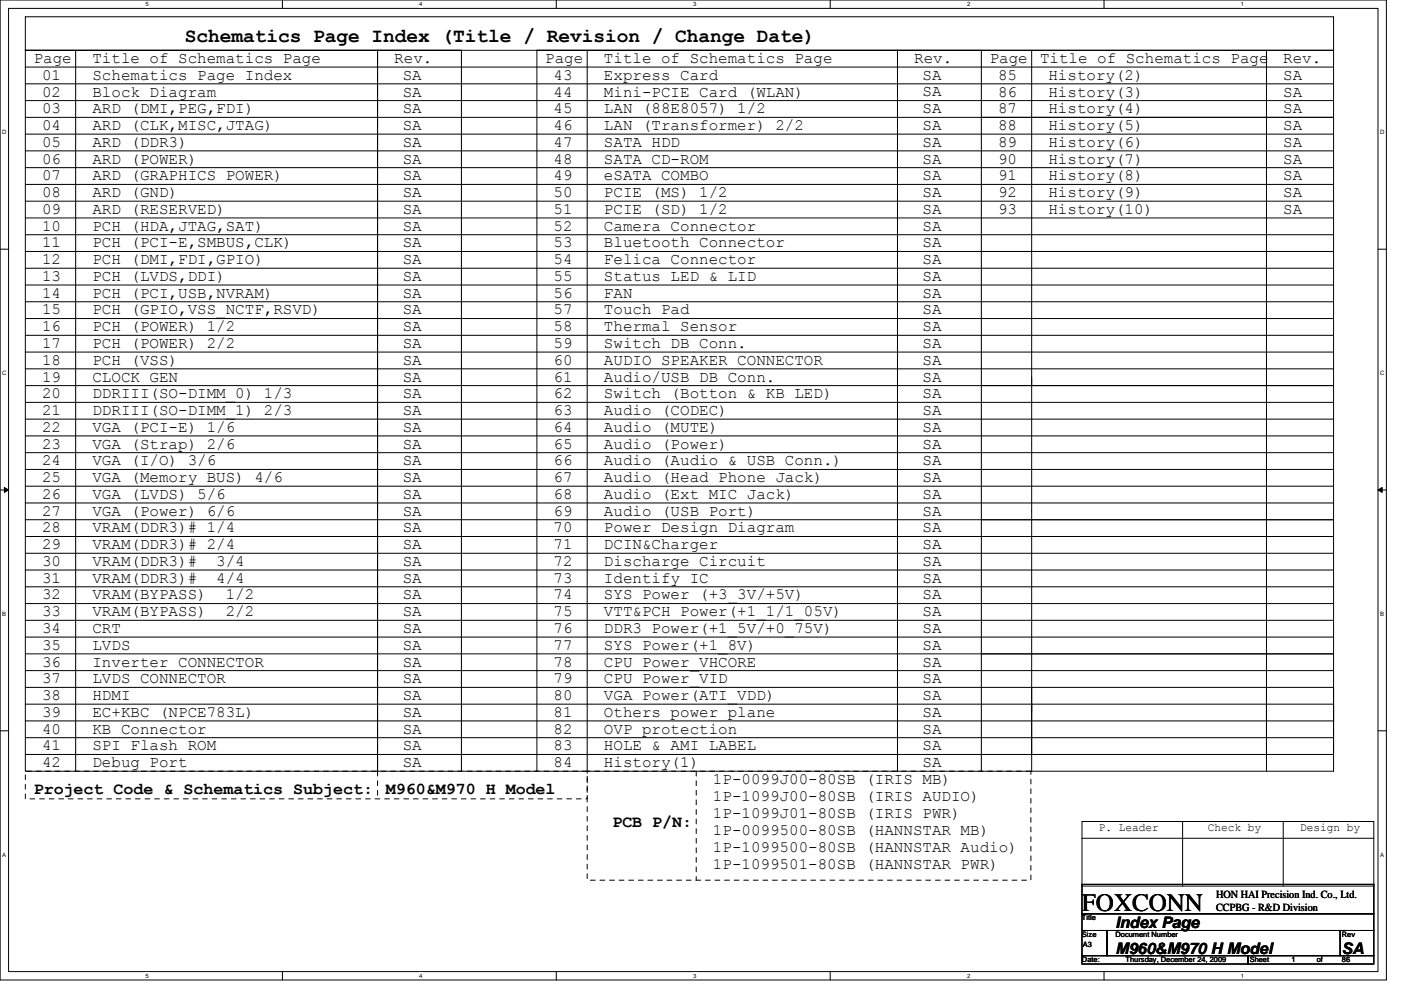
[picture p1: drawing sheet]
<svg xmlns="http://www.w3.org/2000/svg" width="297mm" height="210mm" viewBox="0 0 297 210" stroke-linecap="round" stroke-linejoin="round" font-family="sans-serif">
<defs><g id="words">
<text font-size="5.3" x="229.4" y="193.2">FOXCONN</text>
<text font-size="4.3" x="39.2" y="8.9">Schematics Page Index (Title / Revision / Change Date)</text>
<g font-size="3.5">
<text x="7.2" y="168.3">Project Code &amp; Schematics Subject:</text>
<text x="81.8" y="168.3">M960&amp;M970 H Model</text>
<text x="129.8" y="175.5">PCB P/N:</text>
</g>
<g font-size="3.4">
<text x="7.2" y="13.4">Page</text>
<text x="8.9" y="16.9">01</text>
<text x="19.6" y="13.4">Title of Schematics Page</text>
<text x="19.6" y="16.9">Schematics Page Index</text>
<text x="83.6" y="13.4">Rev.</text>
<text x="85.4" y="16.9">SA</text>
<text x="115.6" y="13.4">Page</text>
<text x="117.4" y="16.9">43</text>
<text x="128.1" y="13.4">Title of Schematics Page</text>
<text x="128.1" y="16.9">Express Card</text>
<text x="193.8" y="13.4">Rev.</text>
<text x="195.6" y="16.9">SA</text>
<text x="209.8" y="13.4">Page</text>
<text x="211.6" y="16.9">85</text>
<text x="220.5" y="13.4">Title of Schematics Page</text>
<text x="222.3" y="16.9">History(2)</text>
<text x="272.1" y="13.4">Rev.</text>
<text x="272.1" y="16.9">SA</text>
<text x="8.9" y="20.5">02</text>
<text x="19.6" y="20.5">Block Diagram</text>
<text x="85.4" y="20.5">SA</text>
<text x="117.4" y="20.5">44</text>
<text x="128.1" y="20.5">Mini-PCIE Card (WLAN)</text>
<text x="195.6" y="20.5">SA</text>
<text x="211.6" y="20.5">86</text>
<text x="222.3" y="20.5">History(3)</text>
<text x="272.1" y="20.5">SA</text>
<text x="8.9" y="27.6">04</text>
<text x="8.9" y="24">03</text>
<text x="19.6" y="24">ARD (DMI,PEG,FDI)</text>
<text x="19.6" y="27.6">ARD (CLK,MISC,JTAG)</text>
<text x="85.4" y="24">SA</text>
<text x="85.4" y="27.6">SA</text>
<text x="117.4" y="24">45</text>
<text x="117.4" y="27.6">46</text>
<text x="128.1" y="24">LAN (88E8057) 1/2</text>
<text x="128.1" y="27.6">LAN (Transformer) 2/2</text>
<text x="195.6" y="24">SA</text>
<text x="195.6" y="27.6">SA</text>
<text x="211.6" y="24">87</text>
<text x="211.6" y="27.6">88</text>
<text x="222.3" y="24">History(4)</text>
<text x="222.3" y="27.6">History(5)</text>
<text x="272.1" y="24">SA</text>
<text x="272.1" y="27.6">SA</text>
<text x="8.9" y="34.7">06</text>
<text x="8.9" y="31.1">05</text>
<text x="19.6" y="34.7">ARD (POWER)</text>
<text x="19.6" y="31.1">ARD (DDR3)</text>
<text x="85.4" y="31.1">SA</text>
<text x="85.4" y="34.7">SA</text>
<text x="117.4" y="34.7">48</text>
<text x="117.4" y="31.1">47</text>
<text x="128.1" y="34.7">SATA CD-ROM</text>
<text x="128.1" y="31.1">SATA HDD</text>
<text x="195.6" y="31.1">SA</text>
<text x="195.6" y="34.7">SA</text>
<text x="211.6" y="31.1">89</text>
<text x="211.6" y="34.7">90</text>
<text x="222.3" y="31.1">History(6)</text>
<text x="222.3" y="34.7">History(7)</text>
<text x="272.1" y="31.1">SA</text>
<text x="272.1" y="34.7">SA</text>
<text x="8.9" y="41.8">08</text>
<text x="8.9" y="38.2">07</text>
<text x="19.6" y="38.2">ARD (GRAPHICS POWER)</text>
<text x="19.6" y="41.8">ARD (GND)</text>
<text x="85.4" y="38.2">SA</text>
<text x="85.4" y="41.8">SA</text>
<text x="117.4" y="41.8">50</text>
<text x="117.4" y="38.2">49</text>
<text x="128.1" y="41.8">PCIE (MS) 1/2</text>
<text x="128.1" y="38.2">eSATA COMBO</text>
<text x="195.6" y="38.2">SA</text>
<text x="195.6" y="41.8">SA</text>
<text x="211.6" y="38.2">91</text>
<text x="211.6" y="41.8">92</text>
<text x="222.3" y="38.2">History(8)</text>
<text x="222.3" y="41.8">History(9)</text>
<text x="272.1" y="38.2">SA</text>
<text x="272.1" y="41.8">SA</text>
<text x="8.9" y="45.4">09</text>
<text x="19.6" y="45.4">ARD (RESERVED)</text>
<text x="85.4" y="45.4">SA</text>
<text x="117.4" y="45.4">51</text>
<text x="128.1" y="45.4">PCIE (SD) 1/2</text>
<text x="195.6" y="45.4">SA</text>
<text x="211.6" y="45.4">93</text>
<text x="222.3" y="45.4">History(10)</text>
<text x="272.1" y="45.4">SA</text>
<text x="8.9" y="52.5">11</text>
<text x="8.9" y="48.9">10</text>
<text x="19.6" y="48.9">PCH (HDA,JTAG,SAT)</text>
<text x="19.6" y="52.5">PCH (PCI-E,SMBUS,CLK)</text>
<text x="85.4" y="48.9">SA</text>
<text x="85.4" y="52.5">SA</text>
<text x="117.4" y="52.5">53</text>
<text x="117.4" y="48.9">52</text>
<text x="128.1" y="52.5">Bluetooth Connector</text>
<text x="128.1" y="48.9">Camera Connector</text>
<text x="195.6" y="48.9">SA</text>
<text x="195.6" y="52.5">SA</text>
<text x="8.9" y="56">12</text>
<text x="8.9" y="59.6">13</text>
<text x="19.6" y="56">PCH (DMI,FDI,GPIO)</text>
<text x="19.6" y="59.6">PCH (LVDS,DDI)</text>
<text x="85.4" y="56">SA</text>
<text x="85.4" y="59.6">SA</text>
<text x="117.4" y="56">54</text>
<text x="117.4" y="59.6">55</text>
<text x="128.1" y="59.6">Status LED &amp; LID</text>
<text x="128.1" y="56">Felica Connector</text>
<text x="195.6" y="56">SA</text>
<text x="195.6" y="59.6">SA</text>
<text x="8.9" y="63.1">14</text>
<text x="19.6" y="63.1">PCH (PCI,USB,NVRAM)</text>
<text x="85.4" y="63.1">SA</text>
<text x="117.4" y="63.1">56</text>
<text x="128.1" y="63.1">FAN</text>
<text x="195.6" y="63.1">SA</text>
<text x="8.9" y="70.3">16</text>
<text x="8.9" y="66.7">15</text>
<text x="19.6" y="66.7">PCH (GPIO,VSS_NCTF,RSVD)</text>
<text x="19.6" y="70.3">PCH (POWER) 1/2</text>
<text x="85.4" y="66.7">SA</text>
<text x="85.4" y="70.3">SA</text>
<text x="117.4" y="66.7">57</text>
<text x="117.4" y="70.3">58</text>
<text x="128.1" y="66.7">Touch Pad</text>
<text x="128.1" y="70.3">Thermal Sensor</text>
<text x="195.6" y="66.7">SA</text>
<text x="195.6" y="70.3">SA</text>
<text x="8.9" y="73.8">17</text>
<text x="8.9" y="77.4">18</text>
<text x="19.6" y="73.8">PCH (POWER) 2/2</text>
<text x="19.6" y="77.4">PCH (VSS)</text>
<text x="85.4" y="73.8">SA</text>
<text x="85.4" y="77.4">SA</text>
<text x="117.4" y="73.8">59</text>
<text x="117.4" y="77.4">60</text>
<text x="128.1" y="77.4">AUDIO SPEAKER CONNECTOR</text>
<text x="128.1" y="73.8">Switch DB Conn.</text>
<text x="195.6" y="73.8">SA</text>
<text x="195.6" y="77.4">SA</text>
<text x="8.9" y="80.9">19</text>
<text x="19.6" y="80.9">CLOCK GEN</text>
<text x="85.4" y="80.9">SA</text>
<text x="117.4" y="80.9">61</text>
<text x="128.1" y="80.9">Audio/USB DB Conn.</text>
<text x="195.6" y="80.9">SA</text>
<text x="8.9" y="88">21</text>
<text x="8.9" y="84.5">20</text>
<text x="19.6" y="84.5">DDRIII(SO-DIMM_0) 1/3</text>
<text x="19.6" y="88">DDRIII(SO-DIMM_1) 2/3</text>
<text x="85.4" y="84.5">SA</text>
<text x="85.4" y="88">SA</text>
<text x="117.4" y="84.5">62</text>
<text x="117.4" y="88">63</text>
<text x="128.1" y="84.5">Switch (Botton &amp; KB LED)</text>
<text x="128.1" y="88">Audio (CODEC)</text>
<text x="195.6" y="84.5">SA</text>
<text x="195.6" y="88">SA</text>
<text x="8.9" y="95.1">23</text>
<text x="8.9" y="91.6">22</text>
<text x="19.6" y="91.6">VGA (PCI-E) 1/6</text>
<text x="19.6" y="95.1">VGA (Strap) 2/6</text>
<text x="85.4" y="91.6">SA</text>
<text x="85.4" y="95.1">SA</text>
<text x="117.4" y="91.6">64</text>
<text x="117.4" y="95.1">65</text>
<text x="128.1" y="91.6">Audio (MUTE)</text>
<text x="128.1" y="95.1">Audio (Power)</text>
<text x="195.6" y="91.6">SA</text>
<text x="195.6" y="95.1">SA</text>
<text x="8.9" y="98.7">24</text>
<text x="19.6" y="98.7">VGA (I/O) 3/6</text>
<text x="85.4" y="98.7">SA</text>
<text x="117.4" y="98.7">66</text>
<text x="128.1" y="98.7">Audio (Audio &amp; USB Conn.)</text>
<text x="195.6" y="98.7">SA</text>
<text x="8.9" y="105.8">26</text>
<text x="8.9" y="102.3">25</text>
<text x="19.6" y="102.3">VGA (Memory BUS) 4/6</text>
<text x="19.6" y="105.8">VGA (LVDS) 5/6</text>
<text x="85.4" y="102.3">SA</text>
<text x="85.4" y="105.8">SA</text>
<text x="117.4" y="105.8">68</text>
<text x="117.4" y="102.3">67</text>
<text x="128.1" y="102.3">Audio (Head Phone Jack)</text>
<text x="128.1" y="105.8">Audio (Ext MIC Jack)</text>
<text x="195.6" y="102.3">SA</text>
<text x="195.6" y="105.8">SA</text>
<text x="8.9" y="109.4">27</text>
<text x="8.9" y="112.9">28</text>
<text x="19.6" y="109.4">VGA (Power) 6/6</text>
<text x="19.6" y="112.9">VRAM(DDR3)# 1/4</text>
<text x="85.4" y="109.4">SA</text>
<text x="85.4" y="112.9">SA</text>
<text x="117.4" y="112.9">70</text>
<text x="117.4" y="109.4">69</text>
<text x="128.1" y="109.4">Audio (USB Port)</text>
<text x="128.1" y="112.9">Power Design Diagram</text>
<text x="195.6" y="109.4">SA</text>
<text x="195.6" y="112.9">SA</text>
<text x="8.9" y="116.5">29</text>
<text x="19.6" y="116.5">VRAM(DDR3)# 2/4</text>
<text x="85.4" y="116.5">SA</text>
<text x="117.4" y="116.5">71</text>
<text x="128.1" y="116.5">DCIN&amp;Charger</text>
<text x="195.6" y="116.5">SA</text>
<text x="8.9" y="120">30</text>
<text x="8.9" y="123.6">31</text>
<text x="19.6" y="123.6">VRAM(DDR3)#</text>
<text x="19.6" y="120">VRAM(DDR3)#</text>
<text x="45.8" y="123.6">4/4</text>
<text x="45.8" y="120">3/4</text>
<text x="85.4" y="120">SA</text>
<text x="85.4" y="123.6">SA</text>
<text x="117.4" y="120">72</text>
<text x="117.4" y="123.6">73</text>
<text x="128.1" y="123.6">Identify IC</text>
<text x="128.1" y="120">Discharge Circuit</text>
<text x="195.6" y="120">SA</text>
<text x="195.6" y="123.6">SA</text>
<text x="8.9" y="127.1">32</text>
<text x="8.9" y="130.7">33</text>
<text x="19.6" y="127.1">VRAM(BYPASS)</text>
<text x="19.6" y="130.7">VRAM(BYPASS)</text>
<text x="47.9" y="127.1">1/2</text>
<text x="47.9" y="130.7">2/2</text>
<text x="85.4" y="127.1">SA</text>
<text x="85.4" y="130.7">SA</text>
<text x="117.4" y="127.1">74</text>
<text x="117.4" y="130.7">75</text>
<text x="128.1" y="127.1">SYS Power (+3_3V/+5V)</text>
<text x="128.1" y="130.7">VTT&amp;PCH Power(+1_1/1_05V)</text>
<text x="195.6" y="127.1">SA</text>
<text x="195.6" y="130.7">SA</text>
<text x="8.9" y="134.3">34</text>
<text x="8.9" y="137.8">35</text>
<text x="19.6" y="134.3">CRT</text>
<text x="19.6" y="137.8">LVDS</text>
<text x="85.4" y="134.3">SA</text>
<text x="85.4" y="137.8">SA</text>
<text x="117.4" y="134.3">76</text>
<text x="117.4" y="137.8">77</text>
<text x="128.1" y="137.8">SYS Power(+1_8V)</text>
<text x="128.1" y="134.3">DDR3 Power(+1_5V/+0_75V)</text>
<text x="195.6" y="134.3">SA</text>
<text x="195.6" y="137.8">SA</text>
<text x="8.9" y="141.4">36</text>
<text x="19.6" y="141.4">Inverter CONNECTOR</text>
<text x="85.4" y="141.4">SA</text>
<text x="117.4" y="141.4">78</text>
<text x="128.1" y="141.4">CPU Power_VHCORE</text>
<text x="195.6" y="141.4">SA</text>
<text x="8.9" y="148.5">38</text>
<text x="8.9" y="144.9">37</text>
<text x="19.6" y="144.9">LVDS CONNECTOR</text>
<text x="19.6" y="148.5">HDMI</text>
<text x="85.4" y="144.9">SA</text>
<text x="85.4" y="148.5">SA</text>
<text x="117.4" y="144.9">79</text>
<text x="117.4" y="148.5">80</text>
<text x="128.1" y="144.9">CPU Power_VID</text>
<text x="128.1" y="148.5">VGA Power(ATI_VDD)</text>
<text x="195.6" y="144.9">SA</text>
<text x="195.6" y="148.5">SA</text>
<text x="8.9" y="155.6">40</text>
<text x="8.9" y="152">39</text>
<text x="19.6" y="152">EC+KBC (NPCE783L)</text>
<text x="19.6" y="155.6">KB Connector</text>
<text x="85.4" y="152">SA</text>
<text x="85.4" y="155.6">SA</text>
<text x="117.4" y="152">81</text>
<text x="117.4" y="155.6">82</text>
<text x="128.1" y="152">Others power plane</text>
<text x="128.1" y="155.6">OVP protection</text>
<text x="195.6" y="152">SA</text>
<text x="195.6" y="155.6">SA</text>
<text x="8.9" y="159.2">41</text>
<text x="19.6" y="159.2">SPI Flash ROM</text>
<text x="85.4" y="159.2">SA</text>
<text x="117.4" y="159.2">83</text>
<text x="128.1" y="159.2">HOLE &amp; AMI LABEL</text>
<text x="195.6" y="159.2">SA</text>
<text x="8.9" y="162.7">42</text>
<text x="19.6" y="162.7">Debug Port</text>
<text x="85.4" y="162.7">SA</text>
<text x="117.4" y="162.7">84</text>
<text x="128.1" y="162.7">History(1)</text>
<text x="151.2" y="166.3">1P-0099J00-80SB (IRIS MB)</text>
<text x="195.6" y="162.7">SA</text>
<text x="151.2" y="169.9">1P-1099J00-80SB (IRIS AUDIO)</text>
<text x="151.2" y="173.5">1P-1099J01-80SB (IRIS PWR)</text>
<text x="151.2" y="177.1">1P-0099500-80SB (HANNSTAR MB)</text>
<text x="151.2" y="180.7">1P-1099500-80SB (HANNSTAR Audio)</text>
<text x="151.2" y="184.4">1P-1099501-80SB (HANNSTAR PWR)</text>
<text x="236.5" y="196.9">Index Page</text>
<text x="236.5" y="202.2">M960&amp;M970 H Model</text>
<text x="284.5" y="202.2">SA</text>
</g>
<g font-size="2.5">
<text x="233" y="176.2">P. Leader</text>
<text x="256.1" y="176.2">Check by</text>
<text x="275.6" y="176.2">Design by</text>
</g>
<g font-size="2.3">
<text x="257.8" y="190.5">HON HAI Precision Ind. Co., Ltd.</text>
<text x="257.8" y="193.2">CCPBG - R&amp;D Division</text>
</g>
<g font-size="1.6">
<text x="229.4" y="195.2">Title</text>
<text x="229.4" y="198.8">Size</text>
<text x="229.6" y="200.9">A3</text>
<text x="236.5" y="198.8">Document Number</text>
<text x="284.5" y="198.8">Rev</text>
<text x="229.4" y="204.1">Date:</text>
<text x="238.7" y="204.1">Thursday, December 24, 2009</text>
<text x="265" y="204.1">Sheet</text>
<text x="273.9" y="204.1">1</text>
<text x="279.2" y="204.1">of</text>
<text x="284.5" y="204.1">86</text>
</g>
<g font-size="1.3">
<text x="30.8" y="1.3">5</text>
<text x="88.9" y="1.3">4</text>
<text x="147" y="1.3">3</text>
<text x="205" y="1.3">2</text>
<text x="263.1" y="1.3">1</text>
<text x=".5" y="28.4">D</text>
<text x="292.6" y="28.4">D</text>
<text x=".5" y="79.5">C</text>
<text x="292.6" y="79.5">C</text>
<text x=".5" y="130.6">B</text>
<text x="292.6" y="130.6">B</text>
<text x=".5" y="181.7">A</text>
<text x="292.6" y="181.7">A</text>
<text x="30.8" y="207.4">5</text>
<text x="88.9" y="207.4">4</text>
<text x="147" y="207.4">3</text>
<text x="205" y="207.4">2</text>
<text x="263.1" y="207.4">1</text>
</g>
</g></defs>
<path d="M0 0h293.9v207.9h-293.9zM1.8 1.8h290.4v204.3h-290.4z" fill="none" stroke="#000" stroke-width=".21"/>
<g fill="#fff">
<path d="M30.8 .2h.7v1.4h-.7z"/>
<path d="M30.8 206.3h.7v1.4h-.7z"/>
</g>
<path d="M59.9 0v1.8M59.9 206.1v1.8" fill="none" stroke="#000" stroke-width=".21"/>
<g fill="#fff">
<path d="M88.9 .2h.7v1.4h-.7z"/>
<path d="M88.9 206.3h.7v1.4h-.7z"/>
</g>
<path d="M117.9 0v1.8M117.9 206.1v1.8" fill="none" stroke="#000" stroke-width=".21"/>
<g fill="#fff">
<path d="M147 .2h.7v1.4h-.7z"/>
<path d="M147 206.3h.7v1.4h-.7z"/>
</g>
<path d="M176 0v1.8M176 206.1v1.8" fill="none" stroke="#000" stroke-width=".21"/>
<g fill="#fff">
<path d="M205 .2h.7v1.4h-.7z"/>
<path d="M205 206.3h.7v1.4h-.7z"/>
</g>
<path d="M234.1 0v1.8M234.1 206.1v1.8" fill="none" stroke="#000" stroke-width=".21"/>
<g fill="#fff">
<path d="M263.1 .2h.7v1.4h-.7z"/>
<path d="M263.1 206.3h.7v1.4h-.7z"/>
<path d="M.5 27.3h.9v1.4h-.9z"/>
<path d="M292.6 27.3h.9v1.4h-.9z"/>
<path d="M.5 78.4h.9v1.4h-.9z"/>
<path d="M292.6 78.4h.9v1.4h-.9z"/>
</g>
<path d="M0 52.9h1.8M292.2 52.9h1.7" fill="none" stroke="#000" stroke-width=".21"/>
<g fill="#fff">
<path d="M.5 129.5h.8v1.4h-.8z"/>
<path d="M292.6 129.5h.9v1.4h-.9z"/>
</g>
<path d="M0 103.9h1.8M292.2 103.9h1.7" fill="none" stroke="#000" stroke-width=".21"/>
<path d="M.9 103.4l.9 .5-.9 .5zM292.2 103.9l.8-.5v1z" fill="#000" stroke="#000" stroke-width=".21"/>
<g fill="#fff">
<path d="M.5 180.5h.8v1.4h-.8z"/>
<path d="M292.6 180.5h.9v1.4h-.9z"/>
</g>
<g fill="none" stroke="#000" stroke-width=".21">
<path d="M5.4 10.7h74.6v152.9h-74.6zM5.4 3.6h277.3v7.1h-277.3zM16 10.7v152.9M80 10.7h17.8v152.9h-17.8zM113.8 10.7h76.5v152.9h-76.5zM124.5 10.7v152.9M190.3 10.7h17.8v152.9h-17.8zM208.1 10.7h74.6v14.2M218.7 10.7v71.1M268.5 10.7v142.2M282.7 17.8h-277.3M282.7 14.2h-277.3"/>
<path d="M282.7 24.9v14.2M282.7 39.1v14.2M282.7 28.4h-277.3M282.7 24.9h-277.3M282.7 21.3h-277.3M282.7 39.1h-277.3M282.7 35.6h-277.3M282.7 32h-277.3M282.7 53.3v14.3M282.7 46.2h-277.3M282.7 42.7h-277.3M282.7 56.9h-277.3"/>
<path d="M282.7 53.3h-277.3M282.7 49.8h-277.3M282.7 67.6v14.2M282.7 64h-277.3M282.7 60.5h-277.3M282.7 78.2h-277.3M282.7 74.7h-277.3M282.7 71.1h-277.3M282.7 67.6h-277.3M5.4 99.6h277.3M218.7 80v71.1M282.7 81.8v14.2"/>
<path d="M282.7 96v14.2M282.7 81.8h-277.3M282.7 96h-277.3M282.7 92.5h-277.3M282.7 88.9h-277.3M282.7 85.3h-277.3M282.7 110.2v14.3M282.7 117.3h-277.3M282.7 113.8h-277.3M282.7 110.2h-277.3M282.7 106.7h-277.3M282.7 103.1h-277.3"/>
<path d="M5.4 138.7h277.3M5.4 135.1h277.3M5.4 131.6h277.3M5.4 128h277.3M282.7 138.7v14.2h-277.3M282.7 124.5v14.2M282.7 124.5h-277.3M282.7 120.9h-277.3M0 155h1.8M5.4 156.5h277.3M5.4 149.4h277.3v14.2h-74.6M5.4 145.8h277.3v14.2h-277.3"/>
<path d="M5.4 142.2h277.3M218.7 145.8v14.2M218.7 149.4v14.2M268.5 145.8v14.2M268.5 149.4v14.2M292.2 155h1.7M97.8 163.6h16M229.4 174.2h61.9v13.7h-61.9zM229.4 177.8h61.9M250.7 174.2v13.7M272.1 174.2v13.7M229.4 187.6h61.9v6.2h-61.9z"/>
<path d="M229.4 193.8h61.9v3.6h-61.9zM229.4 197.4h5.3v5.3h-5.3zM234.7 197.4h49.5v5.3h-49.5zM284.2 197.4h7.1v5.3h-7.1zM229.4 202.7h35.2v1.8h-35.2zM264.6 202.7h26.7v1.8h-26.7z"/>
</g>
<path d="M5.4 163.6h119.1v5.8h-119.1zM80 163.6v5.8M124.5 163.6h94.1v23.1h-94.1zM147.6 163.6v23.1" fill="none" stroke="#000" stroke-width=".21" stroke-dasharray="1 1 1 1 1 1 1 1"/>
<use href="#words"/>
</svg>
